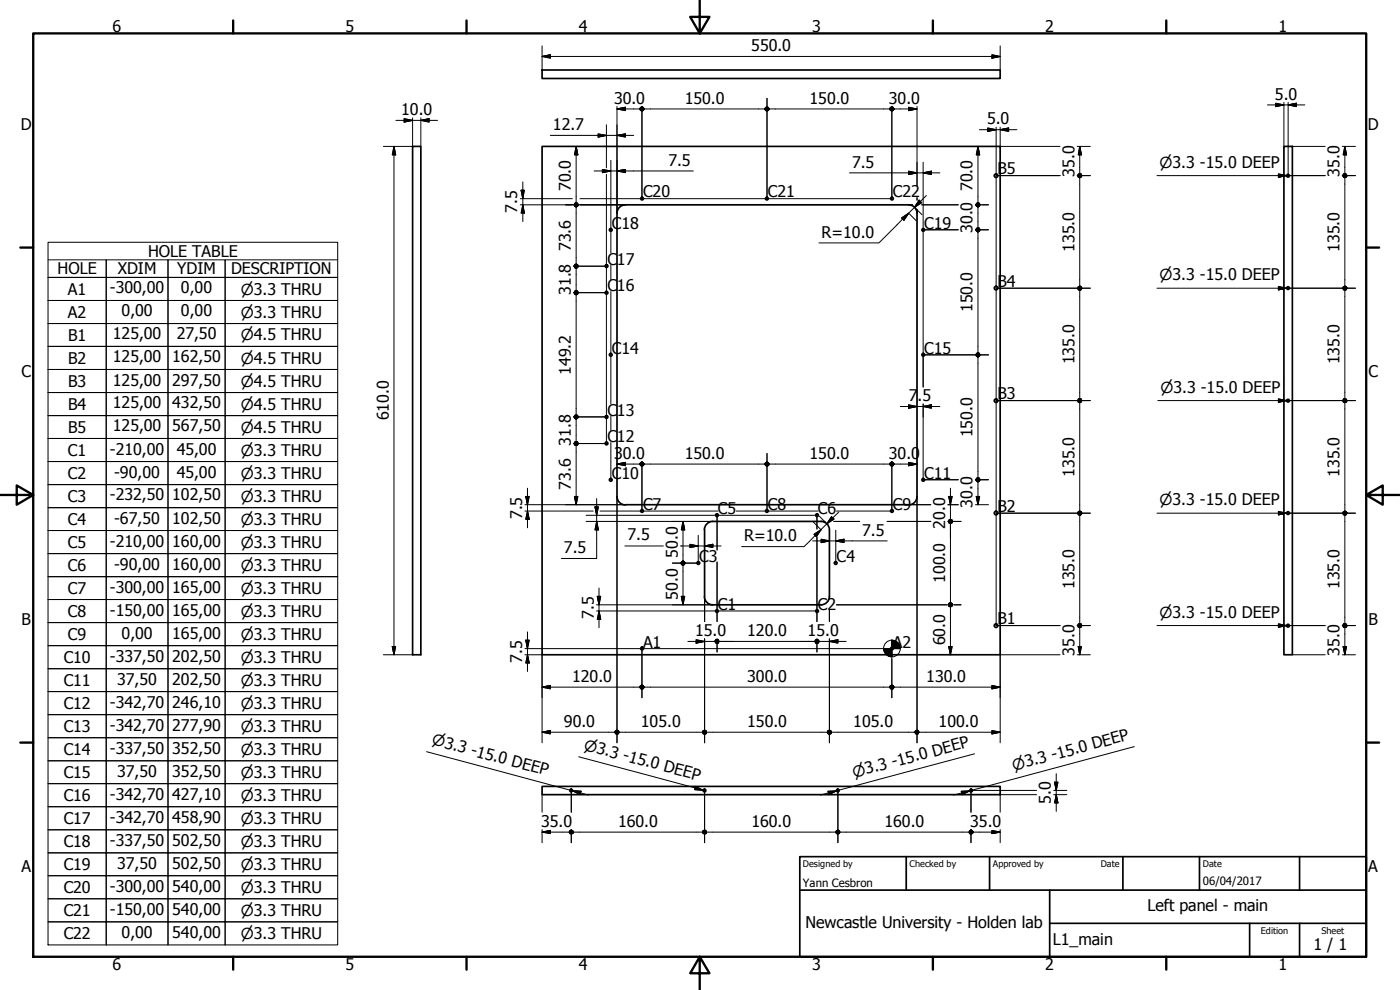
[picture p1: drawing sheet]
<svg xmlns="http://www.w3.org/2000/svg" width="420mm" height="297mm" viewBox="0 0 420 297" stroke-linecap="round" stroke-linejoin="round" font-family="sans-serif">
<defs><g id="words">
<g font-size="4.8">
<text x="33.7" y="9.6">6</text>
<text x="103.7" y="9.6">5</text>
<text x="173.7" y="9.6">4</text>
<text x="243.7" y="9.6">3</text>
<text x="313.7" y="9.6">2</text>
<text x="383.7" y="9.6">1</text>
<text x="225.4" y="15.3">550.0</text>
<text x="382.6" y="29.9">5.0</text>
<text x="120.4" y="34.5">10.0</text>
<text x="184.3" y="31.1">30.0</text>
<text x="205.5" y="31.1">150.0</text>
<text x="243" y="31.1">150.0</text>
<text x="266.8" y="31.1">30.0</text>
<text x="6.2" y="38.9">D</text>
<text x="165.9" y="39.1">12.7</text>
<text x="296.2" y="37.3">5.0</text>
<text x="410.5" y="38.9">D</text>
<text x="200.6" y="49.7">7.5</text>
<text x="255.7" y="50.3">7.5</text>
<text x="299.3" y="52.2">B5</text>
<text x="322.5" y="53" transform="rotate(-90 322.5 53)">35.0</text>
<text x="402" y="53" transform="rotate(-90 402 53)">35.0</text>
<text x="171.3" y="57.4" transform="rotate(-90 171.3 57.4)">70.0</text>
<text x="193" y="59.2">C20</text>
<text x="230.4" y="59.2">C21</text>
<text x="268" y="59.2">C22</text>
<text x="291.9" y="57.4" transform="rotate(-90 291.9 57.4)">70.0</text>
<text x="155.3" y="63.9" transform="rotate(-90 155.3 63.9)">7.5</text>
<text x="183.6" y="68.6">C</text>
<text x="186.5" y="68.6">18</text>
<text x="246.6" y="71.3">R=10.0</text>
<text x="277.4" y="68.6">C19</text>
<text x="291.9" y="69.8" transform="rotate(-90 291.9 69.8)">30.0</text>
<text x="44.4" y="77.1">HOLE TABLE</text>
<text x="171.3" y="75.3" transform="rotate(-90 171.3 75.3)">73.6</text>
<text x="322.5" y="75.6" transform="rotate(-90 322.5 75.6)">135.0</text>
<text x="402" y="75.6" transform="rotate(-90 402 75.6)">135.0</text>
<text x="17.3" y="82.3">HOLE</text>
<text x="35.4" y="82.3">XDIM</text>
<text x="53.2" y="82.3">YDIM</text>
<text x="69.3" y="82.3">DESCRIPTION</text>
<text x="182.3" y="79.5">C</text>
<text x="185.2" y="79.5">17</text>
<text x="20.4" y="88.4">A1</text>
<text x="33" y="88.1">-300,00</text>
<text x="54.3" y="88.1">0,00</text>
<text x="171.3" y="88.5" transform="rotate(-90 171.3 88.5)">31.8</text>
<text x="182.3" y="87.4">C</text>
<text x="185.2" y="87.4">16</text>
<text x="299.3" y="86.1">B4</text>
<text x="20.4" y="95.4">A2</text>
<text x="36.4" y="94.9">0,00</text>
<text x="54.3" y="94.9">0,00</text>
<text x="291.9" y="93.7" transform="rotate(-90 291.9 93.7)">150.0</text>
<text x="33.8" y="101.8">125,00</text>
<text x="53" y="101.8">27,50</text>
<text x="20.4" y="102.3">B1</text>
<text x="183.6" y="106.1">C</text>
<text x="186.5" y="106.1">14</text>
<text x="277.4" y="106.1">C15</text>
<text x="6.4" y="113.1">C</text>
<text x="20.4" y="109.2">B2</text>
<text x="33.8" y="108.8">125,00</text>
<text x="51.7" y="108.8">162,50</text>
<text x="171.3" y="112.4" transform="rotate(-90 171.3 112.4)">149.2</text>
<text x="322.5" y="109.3" transform="rotate(-90 322.5 109.3)">135.0</text>
<text x="402" y="109.3" transform="rotate(-90 402 109.3)">135.0</text>
<text x="410.7" y="113.1">C</text>
<text x="20.4" y="116.1">B3</text>
<text x="33.8" y="115.7">125,00</text>
<text x="51.7" y="115.7">297,50</text>
<text x="299.3" y="119.7">B3</text>
<text x="20.4" y="123">B4</text>
<text x="33.8" y="122.5">125,00</text>
<text x="51.7" y="122.5">432,50</text>
<text x="182.3" y="124.8">C</text>
<text x="185.2" y="124.8">13</text>
<text x="272.7" y="120.4">7</text>
<text x="275.4" y="120.4">.5</text>
<text x="20.4" y="129.8">B5</text>
<text x="33.8" y="129.5">125,00</text>
<text x="51.7" y="129.5">567,50</text>
<text x="116.6" y="126.2" transform="rotate(-90 116.6 126.2)">610.0</text>
<text x="291.9" y="131.2" transform="rotate(-90 291.9 131.2)">150.0</text>
<text x="20.4" y="136.8">C1</text>
<text x="33" y="136.4">-210,00</text>
<text x="53" y="136.4">45,00</text>
<text x="171.3" y="133.7" transform="rotate(-90 171.3 133.7)">31.8</text>
<text x="182.3" y="132.7">C</text>
<text x="184.3" y="137.7">30.0</text>
<text x="185.2" y="132.7">12</text>
<text x="205.5" y="137.7">150.0</text>
<text x="243" y="137.7">150.0</text>
<text x="266.8" y="137.7">30.0</text>
<text x="20.4" y="143.7">C2</text>
<text x="34.3" y="143.3">-90,00</text>
<text x="53" y="143.3">45,00</text>
<text x="183.6" y="143.6">C</text>
<text x="186.5" y="143.6">10</text>
<text x="277.4" y="143.6">C11</text>
<text x="322.5" y="143.1" transform="rotate(-90 322.5 143.1)">135.0</text>
<text x="402" y="143.1" transform="rotate(-90 402 143.1)">135.0</text>
<text x="171.3" y="146.9" transform="rotate(-90 171.3 146.9)">73.6</text>
<text x="20.4" y="150.6">C3</text>
<text x="33" y="150.2">-232,50</text>
<text x="51.7" y="150.2">102,50</text>
<text x="156.7" y="155.8" transform="rotate(-90 156.7 155.8)">7.5</text>
<text x="193" y="153">C7</text>
<text x="215.5" y="154.2">C5</text>
<text x="230.4" y="153">C8</text>
<text x="245.5" y="154.2">C6</text>
<text x="268" y="153">C9</text>
<text x="291.9" y="152.4" transform="rotate(-90 291.9 152.4)">30.0</text>
<text x="299.3" y="153.6">B2</text>
<text x="20.4" y="157.5">C4</text>
<text x="34.3" y="157.1">-67,50</text>
<text x="51.7" y="157.1">102,50</text>
<text x="258.8" y="160.7">7.5</text>
<text x="283.7" y="158.6" transform="rotate(-90 283.7 158.6)">20.0</text>
<text x="20.4" y="164.4">C5</text>
<text x="33" y="164">-210,00</text>
<text x="51.7" y="164">160,00</text>
<text x="169.2" y="166">7.5</text>
<text x="188.3" y="162.2">7.5</text>
<text x="203.4" y="167.4" transform="rotate(-90 203.4 167.4)">50.0</text>
<text x="223.3" y="162.4">R=10.0</text>
<text x="20.4" y="171.3">C6</text>
<text x="34.3" y="170.9">-90,00</text>
<text x="51.7" y="170.9">160,00</text>
<text x="209.9" y="168.6">C</text>
<text x="212.7" y="168.6">3</text>
<text x="251.1" y="168.6">C4</text>
<text x="20.4" y="178.2">C7</text>
<text x="33" y="177.8">-300,00</text>
<text x="51.7" y="177.8">165,00</text>
<text x="203.4" y="179.9" transform="rotate(-90 203.4 179.9)">50.0</text>
<text x="283.7" y="174.9" transform="rotate(-90 283.7 174.9)">100.0</text>
<text x="322.5" y="176.8" transform="rotate(-90 322.5 176.8)">135.0</text>
<text x="402" y="176.8" transform="rotate(-90 402 176.8)">135.0</text>
<text x="20.4" y="185.1">C8</text>
<text x="33" y="184.7">-150,00</text>
<text x="51.7" y="184.7">165,00</text>
<text x="178.2" y="185.7" transform="rotate(-90 178.2 185.7)">7.5</text>
<text x="215.5" y="183">C1</text>
<text x="245.5" y="183">C2</text>
<text x="6.4" y="187.4">B</text>
<text x="36.4" y="191.6">0,00</text>
<text x="51.7" y="191.6">165,00</text>
<text x="208.6" y="190.9">15.0</text>
<text x="224.2" y="190.9">120.0</text>
<text x="242.4" y="190.9">15.0</text>
<text x="299.3" y="187.3">B1</text>
<text x="410.7" y="187.4">B</text>
<text x="20.4" y="192">C9</text>
<text x="193" y="194.3">A1</text>
<text x="268" y="194.3">A2</text>
<text x="283.7" y="193.7" transform="rotate(-90 283.7 193.7)">60.0</text>
<text x="322.5" y="196.8" transform="rotate(-90 322.5 196.8)">35.0</text>
<text x="402" y="196.8" transform="rotate(-90 402 196.8)">35.0</text>
<text x="19.1" y="198.9">C10</text>
<text x="33" y="198.6">-337,50</text>
<text x="51.7" y="198.6">202,50</text>
<text x="156.7" y="198.9" transform="rotate(-90 156.7 198.9)">7.5</text>
<text x="19.1" y="205.9">C11</text>
<text x="35.2" y="205.4">37,50</text>
<text x="51.7" y="205.4">202,50</text>
<text x="171.7" y="204.6">120.0</text>
<text x="224.2" y="204.6">300.0</text>
<text x="277.9" y="204.6">130.0</text>
<text x="19.1" y="212.7">C12</text>
<text x="33" y="212.3">-342,70</text>
<text x="51.7" y="212.3">246,10</text>
<text x="19.1" y="219.6">C13</text>
<text x="33" y="219.3">-342,70</text>
<text x="51.7" y="219.3">277,90</text>
<text x="169.2" y="218.1">90.0</text>
<text x="192.3" y="218.1">105.0</text>
<text x="224.2" y="218.1">150.0</text>
<text x="256.1" y="218.1">105.0</text>
<text x="281.7" y="218.1">100.0</text>
<text x="19.1" y="226.6">C14</text>
<text x="33" y="226.2">-337,50</text>
<text x="51.7" y="226.2">352,50</text>
<text x="19.1" y="233.4">C15</text>
<text x="35.2" y="233">37,50</text>
<text x="51.7" y="233">352,50</text>
<text x="33" y="240">-342,70</text>
<text x="51.7" y="240">427,10</text>
<text x="19.1" y="240.3">C16</text>
<text x="315.4" y="241.2" transform="rotate(-90 315.4 241.2)">5.0</text>
<text x="19.1" y="247.3">C17</text>
<text x="33" y="246.9">-342,70</text>
<text x="51.7" y="246.9">458,90</text>
<text x="162.4" y="248">35.0</text>
<text x="185.5" y="248">160.0</text>
<text x="225.5" y="248">160.0</text>
<text x="265.4" y="248">160.0</text>
<text x="291.1" y="248">35.0</text>
<text x="19.1" y="254.2">C18</text>
<text x="33" y="253.8">-337,50</text>
<text x="51.7" y="253.8">502,50</text>
<text x="6.4" y="261.7">A</text>
<text x="19.1" y="261.1">C19</text>
<text x="35.2" y="260.7">37,50</text>
<text x="51.7" y="260.7">502,50</text>
<text x="410.7" y="261.7">A</text>
<text x="19.1" y="268">C20</text>
<text x="33" y="267.6">-300,00</text>
<text x="51.7" y="267.6">540,00</text>
<text x="19.1" y="274.9">C21</text>
<text x="33" y="274.5">-150,00</text>
<text x="51.7" y="274.5">540,00</text>
<text x="344.4" y="273.4">Left panel - main</text>
<text x="19.1" y="281.8">C22</text>
<text x="36.4" y="281.4">0,00</text>
<text x="51.7" y="281.4">540,00</text>
<text x="241.7" y="278.4">Newcastle University - Holden lab</text>
<text x="316" y="283.4">L1_main</text>
<text x="394.2" y="285">1 / 1</text>
<text x="33.7" y="290.9">6</text>
<text x="103.7" y="290.9">5</text>
<text x="173.7" y="290.9">4</text>
<text x="243.7" y="290.9">3</text>
<text x="313.7" y="290.9">2</text>
<text x="383.7" y="290.9">1</text>
</g>
<g font-size="4.6">
<text x="348" y="50.3">⌀3.3 -15.0 DEEP</text>
<text x="72.3" y="88.4">⌀3.3 THRU</text>
<text x="348" y="84.1">⌀3.3 -15.0 DEEP</text>
<text x="72.3" y="95.3">⌀3.3 THRU</text>
<text x="72.3" y="102.2">⌀4.5 THRU</text>
<text x="72.3" y="109.1">⌀4.5 THRU</text>
<text x="72.3" y="116">⌀4.5 THRU</text>
<text x="348.2" y="117.8">⌀3.3 -15.0 DEEP</text>
<text x="72.3" y="122.9">⌀4.5 THRU</text>
<text x="72.3" y="129.8">⌀4.5 THRU</text>
<text x="72.3" y="136.7">⌀3.3 THRU</text>
<text x="72.3" y="143.6">⌀3.3 THRU</text>
<text x="72.3" y="150.5">⌀3.3 THRU</text>
<text x="348" y="151.6">⌀3.3 -15.0 DEEP</text>
<text x="72.3" y="157.4">⌀3.3 THRU</text>
<text x="72.3" y="164.3">⌀3.3 THRU</text>
<text x="72.3" y="171.2">⌀3.3 THRU</text>
<text x="72.3" y="178.2">⌀3.3 THRU</text>
<text x="72.3" y="185">⌀3.3 THRU</text>
<text x="348" y="185.3">⌀3.3 -15.0 DEEP</text>
<text x="72.3" y="191.9">⌀3.3 THRU</text>
<text x="72.3" y="198.9">⌀3.3 THRU</text>
<text x="72.3" y="205.8">⌀3.3 THRU</text>
<text x="72.3" y="212.6">⌀3.3 THRU</text>
<text x="72.3" y="219.6">⌀3.3 THRU</text>
<text x="72.3" y="226.5">⌀3.3 THRU</text>
<text x="129.3" y="223.4" transform="rotate(15 129.3 223.4)">⌀3.3 -15.0 DEEP</text>
<text x="175" y="224.9" transform="rotate(15 175 224.9)">⌀3.3 -15.0 DEEP</text>
<text x="72.3" y="233.4">⌀3.3 THRU</text>
<text x="256.3" y="233.3" transform="rotate(-15 256.3 233.3)">⌀3.3 -15.0 DEEP</text>
<text x="304.2" y="231.3" transform="rotate(-15 304.2 231.3)">⌀3.3 -15.0 DEEP</text>
<text x="72.3" y="240.3">⌀3.3 THRU</text>
<text x="72.3" y="247.2">⌀3.3 THRU</text>
<text x="72.3" y="254.1">⌀3.3 THRU</text>
<text x="72.3" y="261">⌀3.3 THRU</text>
<text x="72.3" y="267.9">⌀3.3 THRU</text>
<text x="72.3" y="274.8">⌀3.3 THRU</text>
<text x="72.3" y="281.7">⌀3.3 THRU</text>
</g>
<g font-size="3.4">
<text x="241" y="266">Yann Cesbron</text>
<text x="361" y="265.5">06/04/2017</text>
</g>
<g font-size="2.7">
<text x="241" y="260.1">Designed by</text>
<text x="273" y="260.1">Checked by</text>
<text x="298" y="260.1">Approved by</text>
<text x="330.3" y="260">Date</text>
<text x="361" y="260">Date</text>
<text x="378.4" y="280.1">Edition</text>
<text x="396.6" y="280.1">Sheet</text>
</g>
</g></defs>
<!-- layer: Visible (ISO) -->
<g fill="none" stroke="#000" stroke-width=".51">
<path d="M162.7 21h137.5v2.5h-137.5zM123.8 43.9h2.5v152.6h-2.5zM162.7 43.9h137.5v152.6h-137.5zM385.3 43.9h2.6v152.6h-2.6zM185.2 63.9v85.1M187.7 61.5a2.51 2.51 0 0 0-2.5 2.5M187.7 61.5h85M272.7 61.5a2.51 2.51 0 0 1 2.5 2.5M275.2 63.9v85.1M185.2 149a2.51 2.51 0 0 0 2.5 2.5M187.7 151.4h85M211.5 159v19.9"/>
<path d="M246.4 156.4a2.51 2.51 0 0 1 2.5 2.6v20a2.51 2.51 0 0 1-2.5 2.5M246.4 156.4h-32.5a2.51 2.51 0 0 0-2.5 2.6M275.2 149a2.51 2.51 0 0 1-2.5 2.5M211.4 179a2.51 2.51 0 0 0 2.5 2.5h32.5M162.7 236h137.5v2.4h-137.5z"/>
<circle cx="192.7" cy="59.6" r=".41"/>
<circle cx="230.2" cy="59.6" r=".41"/>
<circle cx="267.7" cy="59.6" r=".41"/>
<circle cx="298.9" cy="52.7" r=".54"/>
<circle cx="386.6" cy="52.7" r=".41"/>
<circle cx="182" cy="79.8" r=".41"/>
<circle cx="183.3" cy="69" r=".41"/>
<circle cx="277.1" cy="69" r=".41"/>
<circle cx="182" cy="87.8" r=".41"/>
<circle cx="298.9" cy="86.4" r=".54"/>
<circle cx="386.6" cy="86.4" r=".41"/>
<circle cx="183.3" cy="106.4" r=".41"/>
<circle cx="277.1" cy="106.4" r=".41"/>
<circle cx="182" cy="125.1" r=".41"/>
<circle cx="182" cy="133.1" r=".41"/>
<circle cx="298.9" cy="120.2" r=".54"/>
<circle cx="386.6" cy="120.2" r=".41"/>
<circle cx="183.3" cy="144" r=".41"/>
<circle cx="192.7" cy="153.3" r=".41"/>
<circle cx="215.2" cy="154.6" r=".41"/>
<circle cx="230.2" cy="153.3" r=".41"/>
<circle cx="245.2" cy="154.6" r=".41"/>
<circle cx="267.7" cy="153.3" r=".41"/>
<circle cx="277.1" cy="144" r=".41"/>
<circle cx="298.9" cy="153.9" r=".54"/>
<circle cx="386.6" cy="153.9" r=".41"/>
<circle cx="209.6" cy="168.9" r=".41"/>
<circle cx="250.8" cy="168.9" r=".41"/>
<circle cx="192.7" cy="194.6" r=".41"/>
<circle cx="215.2" cy="183.3" r=".41"/>
<circle cx="245.2" cy="183.3" r=".41"/>
<circle cx="267.7" cy="194.6" r=".41"/>
<circle cx="298.9" cy="187.7" r=".54"/>
<circle cx="386.6" cy="187.7" r=".41"/>
<circle cx="171.4" cy="237.2" r=".41"/>
<circle cx="211.4" cy="237.2" r=".41"/>
<circle cx="251.4" cy="237.2" r=".41"/>
<circle cx="291.4" cy="237.2" r=".41"/>
</g>
<!-- layer: Border (ISO) -->
<g fill="none" stroke="#000" stroke-width=".7">
<path d="M10 10h400v277.1h-400zM70 6.1v3.9M140 6.1v3.9M210 0v10l-2.9-4.9h5.8l-2.9 4.9M280 6.1v3.9M350 6.1v3.9M6.1 74.3h3.9M410 74.3h3.9M0 148.5h10l-5-2.8v5.7l5-2.9M410 148.5l5 2.9v-5.7l-5 2.8h10M6.1 222.8h3.9M410 222.8h3.9"/>
<path d="M70 287.1v3.8M140 287.1v3.8M210 287.1l2.9 4.9h-5.8l2.9-4.9v9.9M280 287.1v3.8M350 287.1v3.8"/>
</g>
<!-- layer: Title (ISO) -->
<path d="M240 257h170v30.1h-170zM272 257v10.1M297 257v10.1M337 257v10.1M360 257v10.1M390 257v10.1M240 267.1h170M315 277h95M315 267.1v20M375 277v10.1M390 277v10.1" fill="none" stroke="#000" stroke-width=".51"/>
<!-- layer: Dimension (ISO) -->
<g fill="none" stroke="#000" stroke-width=".3">
<path d="M162.7 16.9l2.5-.5v1zM162.7 13.8v7.2M162.7 16.9h137.5M297.7 16.4l2.5 .5-2.5 .5zM300.2 13.8v7.2M118.8 36.1h12.5M121.3 35.6l2.5 .5-2.5 .5zM123.8 35.4v8.5h-8.7M126.3 36.1l2.5-.5v1zM126.3 35.4v8.5M182 37.5v12.8M185.2 32.7l2.5-.5v1z"/>
<path d="M185.2 31.9v32M185.2 32.7h6.8M192.7 31.9v27.7M193.3 32.7h36.3M230.2 29.5v30.1M230.8 32.7h36.3M267.7 31.9v27.7h-93.6M268.3 32.7h6.9M272.7 32.2l2.5 .5-2.5 .5zM275.2 31.9v23.8M293.9 38.9h11.3M296.4 38.4l2.6 .5-2.6 .5z"/>
<path d="M299 38.1v149.6h19.1M300.2 38.9l2.5-.5v1zM300.2 38.1v5.8h17.9M380.4 31.5h11.2M382.8 31l2.5 .5-2.5 .5zM385.3 30.7v13.2M386.6 31.5l2.5-.5v1zM386.6 30.7v22h11.1M118.2 43.9l.5 2.6h-1zM118.2 43.9v152.6M156.1 59.6h15.7M156.4 57.1h1l-.5 2.5z"/>
<path d="M156.9 54.6v11.9M165.2 40.6h25M172.9 43.9l.5 2.6h-1zM172.9 43.9v16.9M178.3 51.3h29.8M179.5 40.2l2.5 .4-2.5 .5zM180.8 50.8l2.5 .5-2.5 .5zM182 52.3v80.8h-9.9M183.3 48.1v27.8M185.2 40.6l2.5-.4v.9zM185.2 51.3l2.5-.5v1zM255 51.9h27.1"/>
<path d="M272.7 51.4l2.5 .5-2.5 .5zM275.2 59.3v.8M277.1 51.9l2.4-.5v1zM277.1 48.7v67.4M278 58.7l-14.2 14.2h-18M293.5 43.9l.5 2.6h-1zM293.5 43.9v16.9M299 52.7h19.1M323.3 52.7h3.9M323.3 43.9h3.9M324 43.9l.5 2.6h-.9zM324 43.9v8.2"/>
<path d="M324 53.3v32.5M387.9 43.9h9.8M402.8 52.7h4M402.8 43.9h4M403.6 43.9l.5 2.6h-1zM403.6 43.9v8.2M403.6 53.3v32.5M156.1 61.5h31.6M156.9 61.5l.5 2.4h-1zM172.1 79.9h9.9M172.9 62.1v17.1M183.3 79.6v4.3"/>
<path d="M270.6 65.4l2.1-1.4-1.4 2.1zM272.7 61.5h1.2M272.7 63.9l2.3 2.3M274.4 62.2l2.3 2.2M275.2 62.8v1.1M275.8 60.1l.8 .7-2.2 1.4zM276.6 61.5h11M277.1 68.9h10.5M292.7 68.9h4M292.7 61.5h4M293.5 62.1v6.2M293.5 69.6v36.2"/>
<path d="M172.1 87.8h9.9M172.9 80.5v6.7M172.9 88.4v36.1M183.3 87.5v33.6M299 86.5h28.2M324 87.1v32.5M386.6 86.5h20.2M403.6 87.1v32.5M277.1 106.5h19.6M293.5 107.1v36.2M172.1 125.1h9.9M172.9 125.7v6.7"/>
<path d="M172.9 133.7v17.7M183.3 124.8v4.3M183.3 132.8v11.1M185.2 139.2l2.5-.5v1zM185.2 139.2h6.8M192.7 138.5v14.8M193.3 139.2h36.3M230.2 136.1v17.2M230.8 139.2h36.3M267.7 138.5v14.8h-16.7M268.3 139.2h6.9M270.2 122h11.9"/>
<path d="M272.7 138.7l2.5 .5-2.5 .5zM272.7 121.5l2.5 .5-2.5 .5zM277.1 122l2.4-.5v1zM277.1 121.2v22.7h10.5M299 120.2h28.2M324 120.8v32.5M386.6 120.2h20.2M403.6 120.8v32.5M157.5 151.4h30.2M157.5 153.3h20.6M157.8 149h1l-.5 2.4zM158.3 153.3l.5 2.5h-1z"/>
<path d="M158.3 146.5v11.9M172.4 149h1l-.5 2.4zM175.9 156.4h38M175.9 154.6h69.3v4.1M178.6 152.1h1l-.5 2.5zM179.1 156.4l.5 2.6h-1zM179.1 149.6v18h-10.6M180.1 153.3h35.4M185.2 149v73.9M205 156.4l.5 2.6h-1zM205 156.4v11.9M215.2 154.6v10.4"/>
<path d="M221 153.3h24.5M244.2 156.7l2.2 2.3M245.9 154.9l2.3 2.3M246.4 156.4h1.2M249.6 155.1l.7 .7-2.1 1.3zM250.3 156.4h7.7M250.8 159.1v9.9M251.7 153.7l-10.4 10.3h-18.7M266.3 156.4h13M273.5 151.4h5.8M275.2 149v73.9M284.5 151.4h3.1"/>
<path d="M284.5 156.4h3.9M284.7 149h1.1l-.6 2.4zM285.2 146.5v9.9M285.2 157.1v23.7M292.7 143.9h4M292.7 151.4h4M293 149h1l-.5 2.4zM293.5 144.6v6.8M299 154h28.2M324 154.6v32.5M386.6 154h20.2M403.6 154.6v32.5"/>
<path d="M179.3 178.9h1l-.5 2.6zM179.8 176.5v11.8M187.5 163.8h11.6M204.2 163.8h12.2M204.5 178.9h1l-.5 2.6zM205 169.6v11.9M207.1 163.3l2.4 .5-2.4 .5zM209.5 160.6v8.4h-7.7M211.5 163.8l2.4-.5v1zM211.5 178.9v7.6M215.2 168.6v17.9M243.9 162.3h22.4"/>
<path d="M244.3 160.3l2.1-1.4-1.4 2.1zM245.2 161.1v25.4M246.4 161.8l2.5 .5-2.5 .5zM248.9 178.9v.5M250.8 162.3l2.5-.5v1zM115.1 196.5h8.7M117.7 194h1l-.5 2.5zM157.5 196.5h5.2v26.4M157.5 194.6h107.8M157.8 192.1h1l-.5 2.5zM158.3 196.5l.5 2.4h-1zM158.3 189.6v11.9"/>
<path d="M179 181.5h34.9M179 183.3h66.2M179.8 183.3l.5 2.6h-1zM192.7 194.6v14.7M206.4 192.5h8.8M208.9 191.9l2.6 .6-2.6 .5zM211.5 191.7v31.2M215.2 191.7v3.9M215.8 192.5h28.7M245.2 192.5h8.7M245.2 191.7v3.9M248.9 192.5l2.6-.6v1.1z"/>
<path d="M248.9 183.1v3.4M248.9 191.7v31.2M251 181.5h37.4M267.7 197.6v11.7M284.7 194h1.1l-.6 2.5zM285.2 182.1v14.4M318.1 196.5h-17.9v26.4M323.3 196.5h3.9M323.3 187.7h3.9M323.6 194h.9l-.5 2.5zM324 188.3v8.2M386.6 187.7h11.1"/>
<path d="M387.9 196.5h9.8M402.8 196.5h4M402.8 187.7h4M403.1 194h1l-.5 2.5zM403.6 188.3v8.2M162.7 206.2l2.5-.5v1zM162.7 219.7l2.5-.5v1zM162.7 206.2h29.3M162.7 219.7h21.8M185.8 219.7h25M193.3 206.2h73.8M212 219.7h36.3"/>
<path d="M249.6 219.7h25M268.3 206.2h31.9M275.8 219.7h24.4M297.7 205.7l2.5 .5-2.5 .5zM297.7 219.2l2.5 .5-2.5 .5zM162.7 238.4v5.3M171.4 237.2v6.5M211.5 237.2v15.6M251.5 237.2v15.6M311.1 237.2h-19.7v6.5M311.1 238.4h-10.9v5.3M316.2 238.4h4"/>
<path d="M316.2 237.2h4M316.5 234.7h1l-.5 2.5zM317 238.4l.5 2.5h-1zM317 232.1v11.3M162.7 249.7l2.5-.5v.9zM162.7 249.7h8.1M162.7 248.9v3.9M171.4 248.9v3.9M172.1 249.7h38.7M212 249.7h38.8M252 249.7h38.8M291.4 248.9v3.9"/>
<path d="M292 249.7h8.2M297.7 249.2l2.5 .5-2.5 .4zM300.2 248.9v3.9"/>
<circle cx="267.7" cy="194.6" r="2.51"/>
</g>
<g fill="#000" stroke="#000" stroke-width=".3">
<path d="M162.7 16.9l2.5-.5zM162.7 16.9l2.5-.5v1zM297.7 17.4l2.5-.5zM297.7 16.4l2.5 .5-2.5 .5zM121.3 36.6l2.5-.5zM121.3 35.6l2.5 .5-2.5 .5zM126.3 36.1l2.5-.5zM126.3 36.1l2.5-.5v1zM185.2 32.7l2.5-.5zM185.2 32.7l2.5-.5v1zM192 32.7l.7 .6-.5-.2zM192 32.7l1.1 .4-.4 .2z"/>
<path d="M192 32.7h1.3l-.2 .4zM192 32.7l1.1-.5 .2 .5zM192.7 32.1l.4 .1-1.1 .5zM192.2 32.2l.5-.1-.7 .6zM192.2 32.2l-.2 .5zM192.7 32.1l.4 .1 .2 .5zM192.2 32.2l.5-.1 .6 .6zM192.2 32.2l1.1 .5h-1.3zM192 32.7h1.3l-1.1 .4zM192.2 33.1l1.1-.4-.6 .6zM193.3 32.7l-.2 .4-.4 .2zM193.3 32.7l-.2 .4z"/>
<path d="M229.6 32.7l.6 .6-.5-.2zM229.6 32.7l1 .4-.4 .2zM229.6 32.7h1.2l-.2 .4zM229.6 32.7l1-.5 .2 .5zM230.2 32.1l.4 .1-1 .5zM229.7 32.2l.5-.1-.6 .6zM229.7 32.2l-.1 .5zM230.2 32.1l.4 .1 .2 .5zM229.7 32.2l.5-.1 .6 .6zM229.7 32.2l1.1 .5h-1.2zM229.6 32.7h1.2l-1.1 .4zM229.7 33.1l1.1-.4-.6 .6z"/>
<path d="M230.8 32.7l-.2 .4-.4 .2zM230.8 32.7l-.2 .4zM267.1 32.7l.6 .6-.5-.2zM267.1 32.7l1 .4-.4 .2zM267.1 32.7h1.2l-.2 .4zM267.1 32.7l1-.5 .2 .5zM267.7 32.1l.4 .1-1 .5zM267.2 32.2l.5-.1-.6 .6zM267.2 32.2l-.1 .5zM267.7 32.1l.4 .1 .2 .5zM267.2 32.2l.5-.1 .6 .6zM267.2 32.2l1.1 .5h-1.2z"/>
<path d="M267.1 32.7h1.2l-1.1 .4zM267.2 33.1l1.1-.4-.6 .6zM268.3 32.7l-.2 .4-.4 .2zM268.3 32.7l-.2 .4zM272.7 33.2l2.5-.5zM272.7 32.2l2.5 .5-2.5 .5zM296.4 39.4l2.6-.5zM296.4 38.4l2.6 .5-2.6 .5zM300.2 38.9l2.5-.5zM300.2 38.9l2.5-.5v1zM382.8 32l2.5-.5zM382.8 31l2.5 .5-2.5 .5z"/>
<path d="M386.6 31.5l2.5-.5zM386.6 31.5l2.5-.5v1zM118.2 43.9l.5 2.6zM118.2 43.9l.5 2.6h-1zM156.4 57.1l.5 2.5zM156.4 57.1h1l-.5 2.5zM172.9 43.9l.5 2.6zM172.9 43.9l.5 2.6h-1zM179.5 41.1l2.5-.5zM179.5 40.2l2.5 .4-2.5 .5zM180.8 51.8l2.5-.5zM180.8 50.8l2.5 .5-2.5 .5z"/>
<path d="M185.2 40.6l2.5-.4zM185.2 40.6l2.5-.4v.9zM185.2 51.3l2.5-.5zM185.2 51.3l2.5-.5v1zM272.7 52.4l2.5-.5zM272.7 51.4l2.5 .5-2.5 .5zM277.1 51.9l2.4-.5zM277.1 51.9l2.4-.5v1zM293.5 43.9l.5 2.6zM293.5 43.9l.5 2.6h-1zM323.6 52.2l.4-.1-.5 .6zM324 52.1l-.4 1-.1-.4z"/>
<path d="M324 52.1v1.2l-.4-.2zM324 52.1l.5 1-.5 .2zM324 52.1l.7 .6-.2 .4zM324 52.1l.5 .1 .2 .5zM324 52.1l.5 .1zM324 53.3l.7-.6-.2 .4zM324.5 52.2l.2 .5-.7 .6zM324 52.1l.5 .1-.5 1.1zM323.6 52.2l.4-.1v1.2zM323.6 52.2l.4 1.1-.5-.6zM323.5 52.7l.5 .6-.4-.2zM323.6 53.1l.4 .2z"/>
<path d="M324 43.9l.5 2.6zM324 43.9l.5 2.6h-.9zM403.6 43.9l.5 2.6zM403.6 43.9l.5 2.6h-1zM403.6 52.1l.5 .1 .1 .5zM403.2 52.2l.4-.1 .6 .6zM403.2 52.2l1 .5h-1.2zM403 52.7h1.2l-1 .4zM403.2 53.1l1-.4-.6 .6zM403.6 53.3l.6-.6-.1 .4zM404.2 52.7l-.1 .4zM156.9 61.5l.5 2.4z"/>
<path d="M156.9 61.5l.5 2.4h-1zM172.5 79.4l.4-.2-.6 .7zM172.9 79.2l-.4 1.1-.2-.4zM172.9 79.2v1.3l-.4-.2zM172.9 79.2l.5 1.1-.5 .2zM172.9 79.2l.6 .7-.1 .4zM172.9 79.2l.5 .2 .1 .5zM172.9 79.2l.5 .2zM172.5 61l.4-.2-.6 .7zM172.3 61.5l.6-.7-.4 1.1zM172.9 60.8v1.3l-.4-.2zM172.9 60.8l.5 1.1-.5 .2z"/>
<path d="M172.9 60.8l.6 .7-.1 .4zM172.9 60.8l.5 .2 .1 .5zM172.9 60.8l.5 .2zM172.9 62.1l.6-.6-.1 .4zM173.4 61l.1 .5-.6 .6zM172.9 60.8l.5 .2-.5 1.1zM172.5 61l.4-.2v1.3zM172.5 61l.4 1.1-.6-.6zM172.3 61.5l.6 .6-.4-.2zM172.5 61.9l.4 .2zM272.7 64l-1.4 2.1zM270.6 65.4l2.1-1.4-1.4 2.1z"/>
<path d="M275.8 60.1l-1.4 2.1zM275.8 60.1l.8 .7-2.2 1.4zM293.1 68.5l.4-.2-.6 .6zM292.9 68.9l.6-.6-.4 1.1zM293.5 68.3v1.3l-.4-.2zM293.5 68.3l.4 1.1-.4 .2zM293.5 68.3l.6 .6-.2 .5zM293.5 68.3l.4 .2 .2 .4zM293.5 68.3l.4 .2zM294.1 68.9l-.2 .5-.4 .2zM293.9 68.5l.2 .4-.6 .7zM293.5 68.3l.4 .2-.4 1.1z"/>
<path d="M293.1 68.5l.4-.2v1.3zM293.1 68.5l.4 1.1-.6-.7zM292.9 68.9l.6 .7-.4-.2zM293.1 69.4l.4 .2zM293.1 61l.4-.2-.6 .7zM292.9 61.5l.6-.7-.4 1.1zM293.5 60.8v1.3l-.4-.2zM293.5 60.8l.4 1.1-.4 .2zM293.5 60.8l.6 .7-.2 .4zM293.5 60.8l.4 .2 .2 .5zM293.5 60.8l.4 .2zM294.1 61.5l-.2 .4-.4 .2z"/>
<path d="M293.9 61l.2 .5-.6 .6zM293.5 60.8l.4 .2-.4 1.1zM293.1 61l.4-.2v1.3zM293.1 61l.4 1.1-.6-.6zM292.9 61.5l.6 .6-.4-.2zM293.1 61.9l.4 .2zM172.5 87.4l.4-.2-.6 .6zM172.9 87.2l-.4 1.1-.2-.5zM172.9 87.2v1.2l-.4-.1zM172.9 87.2l.5 1.1-.5 .1zM172.9 87.2l.6 .6-.1 .5zM172.9 87.2l.5 .2 .1 .4z"/>
<path d="M172.9 87.2l.5 .2zM172.9 88.4l.6-.6-.1 .5zM173.4 87.4l.1 .4-.6 .6zM172.9 87.2l.5 .2-.5 1zM172.5 87.4l.4-.2v1.2zM172.5 87.4l.4 1-.6-.6zM172.3 87.8l.6 .6-.4-.1zM172.5 88.3l.4 .1zM172.9 80.5l.6-.6-.1 .4zM173.4 79.4l.1 .5-.6 .6zM172.9 79.2l.5 .2-.5 1.1zM172.5 79.4l.4-.2v1.3z"/>
<path d="M172.5 79.4l.4 1.1-.6-.6zM172.3 79.9l.6 .6-.4-.2zM172.5 80.3l.4 .2zM323.6 86l.4-.2-.5 .7zM324 85.8l-.4 1.1-.1-.4zM324 85.8v1.3l-.4-.2zM324 85.8l.5 1.1-.5 .2zM324 85.8l.7 .7-.2 .4zM324 85.8l.5 .2 .2 .5zM324 85.8l.5 .2zM324 87.1l.7-.6-.2 .4zM324.5 86l.2 .5-.7 .6z"/>
<path d="M324 85.8l.5 .2-.5 1.1zM323.6 86l.4-.2v1.3zM323.6 86l.4 1.1-.5-.6zM323.5 86.5l.5 .6-.4-.2zM323.6 86.9l.4 .2zM403.6 85.8l.5 .2 .1 .5zM403.2 86l.4-.2 .6 .7zM403.2 86l1 .5h-1.2zM403 86.5h1.2l-1 .4zM403.2 86.9l1-.4-.6 .6zM403.6 87.1l.6-.6-.1 .4zM404.2 86.5l-.1 .4z"/>
<path d="M293.1 106l.4-.2-.6 .7zM292.9 106.5l.6-.7-.4 1.1zM293.5 105.8v1.3l-.4-.2zM293.5 105.8l.4 1.1-.4 .2zM293.5 105.8l.6 .7-.2 .4zM293.5 105.8l.4 .2 .2 .5zM293.5 105.8l.4 .2zM294.1 106.5l-.2 .4-.4 .2zM293.9 106l.2 .5-.6 .6zM293.5 105.8l.4 .2-.4 1.1zM293.1 106l.4-.2v1.3zM293.1 106l.4 1.1-.6-.6z"/>
<path d="M292.9 106.5l.6 .6-.4-.2zM293.1 106.9l.4 .2zM323.6 119.7l.4-.1-.5 .6zM324 119.6l-.4 1-.1-.4zM324 119.6v1.2l-.4-.2zM324 119.6l.5 1-.5 .2zM324 119.6l.7 .6-.2 .4zM324 119.6l.5 .1 .2 .5zM324 119.6l.5 .1zM172.5 132.6l.4-.2-.6 .7zM172.3 133.1l.6-.7-.4 1.1zM172.9 132.4v1.3l-.4-.2z"/>
<path d="M172.9 132.4l.5 1.1-.5 .2zM172.9 132.4l.6 .7-.1 .4zM172.9 132.4l.5 .2 .1 .5zM172.9 132.4l.5 .2zM172.9 133.7l.6-.6-.1 .4zM173.4 132.6l.1 .5-.6 .6zM172.9 132.4l.5 .2-.5 1.1zM172.5 132.6l.4-.2v1.3zM172.5 132.6l.4 1.1-.6-.6zM172.3 133.1l.6 .6-.4-.2zM172.5 133.5l.4 .2zM172.5 124.6l.4-.1-.6 .6z"/>
<path d="M172.3 125.1l.6-.6-.4 1zM172.9 124.5v1.2l-.4-.2zM172.9 124.5l.5 1-.5 .2zM172.9 124.5l.6 .6-.1 .4zM172.9 124.5l.5 .1 .1 .5zM172.9 124.5l.5 .1zM173.5 125.1l-.1 .4-.5 .2zM173.4 124.6l.1 .5-.6 .6zM172.9 124.5l.5 .1-.5 1.1zM172.5 124.6l.4-.1v1.2zM172.5 124.6l.4 1.1-.6-.6zM172.3 125.1l.6 .6-.4-.2z"/>
<path d="M172.5 125.5l.4 .2zM185.2 139.2l2.5-.5zM185.2 139.2l2.5-.5v1zM192 139.2l.7 .7-.5-.2zM192 139.2l1.1 .5-.4 .2zM192 139.2h1.3l-.2 .5zM192 139.2l1.1-.4 .2 .4zM192.7 138.6l.4 .2-1.1 .4zM192.2 138.8l.5-.2-.7 .6zM192.2 138.8l-.2 .4zM192.7 138.6l.4 .2 .2 .4zM192.2 138.8l.5-.2 .6 .6z"/>
<path d="M192.2 138.8l1.1 .4h-1.3zM192 139.2h1.3l-1.1 .5zM192.2 139.7l1.1-.5-.6 .7zM192.7 139.9l.6-.7-.2 .5zM193.3 139.2l-.2 .5zM229.6 139.2l.6 .7-.5-.2zM229.6 139.2l1 .5-.4 .2zM229.6 139.2h1.2l-.2 .5zM229.6 139.2l1-.4 .2 .4zM230.2 138.6l.4 .2-1 .4zM229.7 138.8l.5-.2-.6 .6zM229.7 138.8l-.1 .4z"/>
<path d="M230.2 138.6l.4 .2 .2 .4zM229.7 138.8l.5-.2 .6 .6zM229.7 138.8l1.1 .4h-1.2zM229.6 139.2h1.2l-1.1 .5zM229.7 139.7l1.1-.5-.6 .7zM230.2 139.9l.6-.7-.2 .5zM230.8 139.2l-.2 .5zM267.1 139.2l.6 .7-.5-.2zM267.1 139.2l1 .5-.4 .2zM267.1 139.2h1.2l-.2 .5zM267.1 139.2l1-.4 .2 .4zM267.7 138.6l.4 .2-1 .4z"/>
<path d="M267.2 138.8l.5-.2-.6 .6zM267.2 138.8l-.1 .4zM267.7 138.6l.4 .2 .2 .4zM267.2 138.8l.5-.2 .6 .6zM267.2 138.8l1.1 .4h-1.2zM267.1 139.2h1.2l-1.1 .5zM267.2 139.7l1.1-.5-.6 .7zM267.7 139.9l.6-.7-.2 .5zM268.3 139.2l-.2 .5zM272.7 139.7l2.5-.5zM272.7 138.7l2.5 .5-2.5 .5zM272.7 122.5l2.5-.5z"/>
<path d="M272.7 121.5l2.5 .5-2.5 .5zM277.1 122l2.4-.5zM277.1 122l2.4-.5v1zM324 120.8l.7-.6-.2 .4zM324.5 119.7l.2 .5-.7 .6zM324 119.6l.5 .1-.5 1.1zM323.6 119.7l.4-.1v1.2zM323.6 119.7l.4 1.1-.5-.6zM323.5 120.2l.5 .6-.4-.2zM323.6 120.6l.4 .2zM403.6 119.6l.5 .1 .1 .5zM403.2 119.7l.4-.1 .6 .6z"/>
<path d="M403.2 119.7l1 .5h-1.2zM403 120.2h1.2l-1 .4zM403.2 120.6l1-.4-.6 .6zM403.6 120.8l.6-.6-.1 .4zM404.2 120.2l-.1 .4zM157.8 149l.5 2.4zM157.8 149h1l-.5 2.4zM158.3 153.3l.5 2.5zM158.3 153.3l.5 2.5h-1zM172.4 149l.5 2.4zM172.4 149h1l-.5 2.4zM178.6 152.1l.5 2.5z"/>
<path d="M178.6 152.1h1l-.5 2.5zM179.1 156.4l.5 2.6zM179.1 156.4l.5 2.6h-1zM205 156.4l.5 2.6zM205 156.4l.5 2.6h-1zM249.6 155.1l-1.4 2zM249.6 155.1l.7 .7-2.1 1.3zM284.7 149l.5 2.4zM284.7 149h1.1l-.6 2.4zM284.8 156l.4-.2-.6 .6zM285.2 155.8l-.4 1.1-.2-.5zM285.2 155.8v1.3l-.4-.2z"/>
<path d="M285.2 155.8l.5 1.1-.5 .2zM285.2 155.8l.7 .6-.2 .5zM285.2 155.8l.5 .2 .2 .4zM285.2 155.8l.5 .2zM293 149l.5 2.4zM293 149h1l-.5 2.4zM293.1 143.5l.4-.2-.6 .6zM292.9 143.9l.6-.6-.4 1.1zM293.5 143.3v1.3l-.4-.2zM293.5 143.3l.4 1.1-.4 .2zM293.5 143.3l.6 .6-.2 .5zM293.5 143.3l.4 .2 .2 .4z"/>
<path d="M293.5 143.3l.4 .2zM294.1 143.9l-.2 .5-.4 .2zM293.9 143.5l.2 .4-.6 .7zM293.5 143.3l.4 .2-.4 1.1zM293.1 143.5l.4-.2v1.3zM293.1 143.5l.4 1.1-.6-.7zM292.9 143.9l.6 .7-.4-.2zM293.1 144.4l.4 .2zM323.6 153.5l.4-.2-.5 .7zM324 153.3l-.4 1.1-.1-.4zM324 153.3v1.3l-.4-.2zM324 153.3l.5 1.1-.5 .2z"/>
<path d="M324 153.3l.7 .7-.2 .4zM324 153.3l.5 .2 .2 .5zM324 153.3l.5 .2zM324 154.6l.7-.6-.2 .4zM324.5 153.5l.2 .5-.7 .6zM324 153.3l.5 .2-.5 1.1zM323.6 153.5l.4-.2v1.3zM323.6 153.5l.4 1.1-.5-.6zM323.5 154l.5 .6-.4-.2zM323.6 154.4l.4 .2zM403.6 153.3l.5 .2 .1 .5zM403.2 153.5l.4-.2 .6 .7z"/>
<path d="M403.2 153.5l1 .5h-1.2zM403 154h1.2l-1 .4zM403.2 154.4l1-.4-.6 .6zM403.6 154.6l.6-.6-.1 .4zM404.2 154l-.1 .4zM179.3 178.9l.5 2.6zM179.3 178.9h1l-.5 2.6zM204.5 178.9l.5 2.6zM204.5 178.9h1l-.5 2.6zM204.5 168.5l.5-.2-.7 .7zM204.3 169l.7-.7-.5 1.1zM205 168.3v1.3l-.5-.2z"/>
<path d="M205 168.3l.4 1.1-.4 .2zM205 168.3l.6 .7-.2 .4zM205 168.3l.4 .2 .2 .5zM205 168.3l.4 .2zM205 169.6l.6-.6-.2 .4zM205.4 168.5l.2 .5-.6 .6zM205 168.3l.4 .2-.4 1.1zM204.5 168.5l.5-.2v1.3zM204.5 168.5l.5 1.1-.7-.6zM204.3 169l.7 .6-.5-.2zM204.5 169.4l.5 .2zM207.1 164.3l2.4-.5z"/>
<path d="M207.1 163.3l2.4 .5-2.4 .5zM211.5 163.8l2.4-.5zM211.5 163.8l2.4-.5v1zM246.4 158.9l-1.4 2.1zM244.3 160.3l2.1-1.4-1.4 2.1zM246.4 162.8l2.5-.5zM246.4 161.8l2.5 .5-2.5 .5zM250.8 162.3l2.5-.5zM250.8 162.3l2.5-.5v1zM117.7 194l.5 2.5zM117.7 194h1l-.5 2.5zM157.8 192.1l.5 2.5z"/>
<path d="M157.8 192.1h1l-.5 2.5zM158.3 196.5l.5 2.4zM158.3 196.5l.5 2.4h-1zM179.8 183.3l.5 2.6zM179.8 183.3l.5 2.6h-1zM208.9 193l2.6-.5zM208.9 191.9l2.6 .6-2.6 .5zM214.6 192.5l.6 .6-.4-.2zM214.6 192.5l1 .4-.4 .2zM214.6 192.5h1.2l-.2 .4zM214.6 192.5l1-.5 .2 .5zM214.6 192.5l.6-.7 .4 .2z"/>
<path d="M214.8 192l.4-.2-.6 .7zM214.8 192l-.2 .5zM245.2 191.8l.4 .2 .2 .5zM244.7 192l.5-.2 .6 .7zM244.7 192l1.1 .5h-1.3zM244.5 192.5h1.3l-1.1 .4zM244.7 192.9l1.1-.4-.6 .6zM245.2 193.1l.6-.6-.2 .4zM245.8 192.5l-.2 .4zM248.9 192.5l2.6-.6zM248.9 192.5l2.6-.6v1.1zM265.2 194.6l.7 1.7-.5-.7z"/>
<path d="M265.2 194.6l1.5 2.3-.8-.6zM265.2 194.6l2.5 2.5-1-.2zM267.7 194.6h2.5zM267.7 192.1l2.5 2.5h-2.5zM267.7 192.1v5zM265.2 194.6h2.5v2.5zM265.2 194.6h2.5zM269.4 192.8l.6 .8 .2 1zM268.6 192.3l.8 .5 .8 1.8zM267.7 192.1l.9 .2 1.6 2.3zM284.7 194l.5 2.5zM284.7 194h1.1l-.6 2.5z"/>
<path d="M284.8 181l.4-.2-.6 .7zM285.2 180.8l-.4 1.1-.2-.4zM285.2 180.8v1.3l-.4-.2zM285.2 180.8l.5 1.1-.5 .2zM285.2 180.8l.7 .7-.2 .4zM285.2 180.8l.5 .2 .2 .5zM285.2 180.8l.5 .2zM285.9 181.5l-.2 .4-.5 .2zM285.7 181l.2 .5-.7 .6zM285.2 180.8l.5 .2-.5 1.1zM284.8 181l.4-.2v1.3zM284.8 181l.4 1.1-.6-.6z"/>
<path d="M284.6 181.5l.6 .6-.4-.2zM284.8 181.9l.4 .2zM323.6 194l.4 2.5zM323.6 194h.9l-.5 2.5zM323.6 187.2l.4-.1-.5 .6zM324 187.1l-.4 1-.1-.4zM324 187.1v1.2l-.4-.2zM324 187.1l.5 1-.5 .2zM324 187.1l.7 .6-.2 .4zM324 187.1l.5 .1 .2 .5zM324 187.1l.5 .1zM324 188.3l.7-.6-.2 .4z"/>
<path d="M324.5 187.2l.2 .5-.7 .6zM324 187.1l.5 .1-.5 1.1zM323.6 187.2l.4-.1v1.2zM323.6 187.2l.4 1.1-.5-.6zM323.5 187.7l.5 .6-.4-.2zM323.6 188.1l.4 .2zM403.1 194l.5 2.5zM403.1 194h1l-.5 2.5zM403.6 187.1l.5 .1 .1 .5zM403.2 187.2l.4-.1 .6 .6zM403.2 187.2l1 .5h-1.2zM403 187.7h1.2l-1 .4z"/>
<path d="M403.2 188.1l1-.4-.6 .6zM403.6 188.3l.6-.6-.1 .4zM404.2 187.7l-.1 .4zM162.7 206.2l2.5-.5zM162.7 206.2l2.5-.5v1zM162.7 219.7l2.5-.5zM162.7 219.7l2.5-.5v1zM184.5 219.7l.7 .6-.5-.2zM184.5 219.7l1.1 .4-.4 .2zM184.5 219.7h1.3l-.2 .4zM184.5 219.7l1.1-.4 .2 .4zM185.2 219.1l.4 .2-1.1 .4z"/>
<path d="M184.7 219.3l.5-.2-.7 .6zM184.7 219.3l-.2 .4zM185.2 219.1l.4 .2 .2 .4zM184.7 219.3l.5-.2 .6 .6zM184.7 219.3l1.1 .4h-1.3zM184.5 219.7h1.3l-1.1 .4zM184.7 220.1l1.1-.4-.6 .6zM185.8 219.7l-.2 .4-.4 .2zM185.8 219.7l-.2 .4zM192 206.2l.7 .6-.5-.2zM192 206.2l1.1 .4-.4 .2zM192 206.2h1.3l-.2 .4z"/>
<path d="M192 206.2l1.1-.5 .2 .5zM192.7 205.5l.4 .2-1.1 .5zM192.2 205.7l.5-.2-.7 .7zM192.2 205.7l-.2 .5zM192.7 205.5l.4 .2 .2 .5zM192.2 205.7l.5-.2 .6 .7zM192.2 205.7l1.1 .5h-1.3zM192 206.2h1.3l-1.1 .4zM192.2 206.6l1.1-.4-.6 .6zM192.7 206.8l.6-.6-.2 .4zM193.3 206.2l-.2 .4zM210.8 219.7l.7 .6-.5-.2z"/>
<path d="M210.8 219.7l1.1 .4-.4 .2zM210.8 219.7h1.2l-.1 .4zM210.8 219.7l1.1-.4 .1 .4zM210.8 219.7l.7-.6 .4 .2zM211 219.3l.5-.2-.7 .6zM211 219.3l-.2 .4zM211.5 219.1l.4 .2 .1 .4zM211 219.3l.5-.2 .5 .6zM211 219.3l1 .4h-1.2zM210.8 219.7h1.2l-1 .4zM211 220.1l1-.4-.5 .6zM212 219.7l-.1 .4-.4 .2z"/>
<path d="M212 219.7l-.1 .4zM248.3 219.7l.6 .6-.4-.2zM248.3 219.7l1.1 .4-.5 .2zM248.3 219.7h1.3l-.2 .4zM248.3 219.7l1.1-.4 .2 .4zM248.9 219.1l.5 .2-1.1 .4zM248.5 219.3l.4-.2-.6 .6zM248.5 219.3l-.2 .4zM248.9 219.1l.5 .2 .2 .4zM248.5 219.3l.4-.2 .7 .6zM248.5 219.3l1.1 .4h-1.3zM248.3 219.7h1.3l-1.1 .4z"/>
<path d="M248.5 220.1l1.1-.4-.7 .6zM248.9 220.3l.7-.6-.2 .4zM249.6 219.7l-.2 .4zM267.1 206.2l.6 .6-.5-.2zM267.1 206.2l1 .4-.4 .2zM267.1 206.2h1.2l-.2 .4zM267.1 206.2l1-.5 .2 .5zM267.7 205.5l.4 .2-1 .5zM267.2 205.7l.5-.2-.6 .7zM267.2 205.7l-.1 .5zM267.7 205.5l.4 .2 .2 .5zM267.2 205.7l.5-.2 .6 .7z"/>
<path d="M267.2 205.7l1.1 .5h-1.2zM267.1 206.2h1.2l-1.1 .4zM267.2 206.6l1.1-.4-.6 .6zM267.7 206.8l.6-.6-.2 .4zM268.3 206.2l-.2 .4zM274.6 219.7l.6 .6-.4-.2zM274.6 219.7l1 .4-.4 .2zM274.6 219.7h1.2l-.2 .4zM274.6 219.7l1-.4 .2 .4zM275.2 219.1l.4 .2-1 .4zM274.8 219.3l.4-.2-.6 .6zM274.8 219.3l-.2 .4z"/>
<path d="M275.2 219.1l.4 .2 .2 .4zM274.8 219.3l.4-.2 .6 .6zM274.8 219.3l1 .4h-1.2zM274.6 219.7h1.2l-1 .4zM274.8 220.1l1-.4-.6 .6zM275.8 219.7l-.2 .4-.4 .2zM275.8 219.7l-.2 .4zM297.7 206.7l2.5-.5zM297.7 205.7l2.5 .5-2.5 .5zM297.7 220.2l2.5-.5zM297.7 219.2l2.5 .5-2.5 .5zM316.5 234.7l.5 2.5z"/>
<path d="M316.5 234.7h1l-.5 2.5zM162.7 249.7l2.5-.5zM162.7 249.7l2.5-.5v.9zM171.4 249l.5 .2 .2 .5zM171 249.2l.4-.2 .7 .7zM171 249.2l1.1 .5h-1.3zM170.8 249.7h1.3l-1.1 .4zM171 250.1l1.1-.4-.7 .5zM171.4 250.2l.7-.5-.2 .4zM172.1 249.7l-.2 .4zM211.5 249l.4 .2 .1 .5zM211 249.2l.5-.2 .5 .7z"/>
<path d="M211 249.2l1 .5h-1.2zM210.8 249.7h1.2l-1 .4zM211 250.1l1-.4-.5 .5zM211.5 250.2l.5-.5-.1 .4zM212 249.7l-.1 .4zM251.5 249l.3 .2 .2 .5zM251 249.2l.5-.2 .5 .7zM251 249.2l1 .5h-1.2zM250.8 249.7h1.2l-1 .4zM251 250.1l1-.4-.5 .5zM251.5 250.2l.5-.5-.2 .4zM252 249.7l-.2 .4z"/>
<path d="M291.4 249l.4 .2 .2 .5zM291 249.2l.4-.2 .6 .7zM291 249.2l1 .5h-1.2zM290.8 249.7h1.2l-1 .4zM291 250.1l1-.4-.6 .5zM291.4 250.2l.6-.5-.2 .4zM292 249.7l-.2 .4zM297.7 250.1l2.5-.4zM297.7 249.2l2.5 .5-2.5 .4zM317 238.4l.5 2.5zM317 238.4l.5 2.5h-1z"/>
</g>
<!-- layer: Symbol (ISO) -->
<g fill="none" stroke="#000" stroke-width=".3">
<path d="M347.2 52.7h38.9M383.7 52.2l2.4 .5-2.4 .5zM14.4 78h17.5v5.2h-17.5h17.5v7h-17.5h17.5v6.9h-17.5h17.5v6.8h-17.5h17.5v7h-17.5h17.5v6.9h-17.5h17.5v6.9h-17.5h17.5v6.9h-17.5h17.5v6.9h-17.5h17.5v6.9h-17.5h17.5v6.9h-17.5h17.5v6.9h-17.5h17.5v6.9h-17.5h17.5v6.9h-17.5h17.5v6.9h-17.5h17.5v6.9h-17.5h17.5v6.9h-17.5h17.5v6.9h-17.5h17.5v6.9h-17.5h17.5v6.9h-17.5h17.5v6.9h-17.5h17.5v7h-17.5h17.5v6.8h-17.5h17.5v6.9h-17.5h17.5v7h-17.5h17.5v6.9h-17.5h17.5v6.8h-17.5h17.5v7h-17.5h17.5v6.9h-17.5h17.5v6.9v-6.9h18.5v6.9v-6.9h17.2v6.9v-6.9h33.7h-33.7v-6.9h33.7h-33.7v-7h33.7h-33.7v-6.8h33.7h-33.7v-6.9h33.7h-33.7v-7h33.7h-33.7v-6.9h33.7h-33.7v-6.8h33.7h-33.7v-7h33.7h-33.7v-6.9h33.7h-33.7v-6.9h33.7h-33.7v-6.9h33.7h-33.7v-6.9h33.7h-33.7v-6.9h33.7h-33.7v-6.9h33.7h-33.7v-6.9h33.7h-33.7v-6.9h33.7h-33.7v-6.9h33.7h-33.7v-6.9h33.7h-33.7v-6.9h33.7h-33.7v-6.9h33.7h-33.7v-6.9h33.7h-33.7v-6.9h33.7h-33.7v-6.9h33.7h-33.7v-6.9h33.7h-33.7v-7h33.7h-33.7v-6.8h33.7h-33.7v-6.9h33.7h-33.7v-7h33.7h-33.7v-5.2h33.7M14.4 72.7h86.9v210.8h-86.9zM31.9 78h18.5v5.2h-18.5zM50.4 78h17.2v5.2h-17.2zM31.9 83.2h18.5v7h-18.5zM31.9 90.2h18.5v6.9h-18.5zM31.9 97.1h18.5v6.8h-18.5zM50.4 83.2h17.2v7h-17.2zM50.4 90.2h17.2v6.9h-17.2zM50.4 97.1h17.2v6.8h-17.2z"/>
<path d="M347.2 86.5h38.9M383.7 86l2.4 .5-2.4 .5zM31.9 103.9h18.5v7h-18.5zM31.9 110.9h18.5v6.9h-18.5zM31.9 117.8h18.5v6.9h-18.5zM50.4 103.9h17.2v7h-17.2zM50.4 110.9h17.2v6.9h-17.2zM50.4 117.8h17.2v6.9h-17.2zM383.7 119.7l2.4 .5-2.4 .5zM31.9 124.7h18.5v6.9h-18.5zM31.9 131.6h18.5v6.9h-18.5zM31.9 138.5h18.5v6.9h-18.5z"/>
<path d="M50.4 124.7h17.2v6.9h-17.2zM50.4 131.6h17.2v6.9h-17.2zM50.4 138.5h17.2v6.9h-17.2zM347.5 120.2h38.6M31.9 145.4h18.5v6.9h-18.5zM31.9 152.3h18.5v6.9h-18.5zM31.9 159.2h18.5v6.9h-18.5zM50.4 145.4h17.2v6.9h-17.2zM50.4 152.3h17.2v6.9h-17.2zM50.4 159.2h17.2v6.9h-17.2zM347.2 154h38.9M383.7 153.5l2.4 .5-2.4 .5z"/>
<path d="M31.9 166.1h18.5v6.9h-18.5zM31.9 173h18.5v6.9h-18.5zM31.9 179.9h18.5v6.9h-18.5zM50.4 166.1h17.2v6.9h-17.2zM50.4 173h17.2v6.9h-17.2zM50.4 179.9h17.2v6.9h-17.2zM31.9 186.8h18.5v6.9h-18.5zM31.9 193.7h18.5v6.9h-18.5zM50.4 186.8h17.2v6.9h-17.2zM50.4 193.7h17.2v6.9h-17.2zM347.2 187.7h38.9M383.7 187.2l2.4 .5-2.4 .5z"/>
<path d="M31.9 200.6h18.5v6.9h-18.5zM31.9 207.5h18.5v6.9h-18.5zM31.9 214.4h18.5v6.9h-18.5zM50.4 200.6h17.2v6.9h-17.2zM50.4 207.5h17.2v6.9h-17.2zM50.4 214.4h17.2v6.9h-17.2zM31.9 221.3h18.5v7h-18.5zM31.9 228.3h18.5v6.8h-18.5zM31.9 235.1h18.5v6.9h-18.5zM50.4 221.3h17.2v7h-17.2zM50.4 228.3h17.2v6.8h-17.2zM50.4 235.1h17.2v6.9h-17.2z"/>
<path d="M128 225.5l43.8 11.8M171 237.1l.8 .2M171.8 237.3l2.6 .1-.3 1zM171.8 237.3l4.9 1.3M173.7 227.1l37.3 10M208.7 236l2.3 1.1-2.5-.2zM248.5 237.4l2.5-.1-2.3 1.1zM251 237.3l-4.8 1.3M251.8 237.1l-.8 .2M288.5 237.4l2.5-.1-2.3 1.1zM291 237.3l-4.8 1.3M291.8 237.1l-.8 .2"/>
<path d="M292.5 226.2l-41.5 11.1M340.4 224l-49.4 13.3M31.9 242h18.5v7h-18.5zM31.9 249h18.5v6.9h-18.5zM31.9 255.9h18.5v6.8h-18.5zM50.4 242h17.2v7h-17.2zM50.4 249h17.2v6.9h-17.2zM50.4 255.9h17.2v6.8h-17.2zM31.9 262.7h18.5v7h-18.5zM31.9 269.7h18.5v6.9h-18.5zM50.4 262.7h17.2v7h-17.2zM50.4 269.7h17.2v6.9h-17.2z"/>
</g>
<g fill="#000" stroke="#000" stroke-width=".3">
<path d="M383.7 53.2l2.4-.5zM383.7 52.2l2.4 .5-2.4 .5zM383.7 87l2.4-.5zM383.7 86l2.4 .5-2.4 .5zM383.7 120.7l2.4-.5zM383.7 119.7l2.4 .5-2.4 .5zM383.7 154.5l2.4-.5zM383.7 153.5l2.4 .5-2.4 .5zM383.7 188.2l2.4-.5zM383.7 187.2l2.4 .5-2.4 .5zM171.8 237.3l2.6 .1zM171.8 237.3l2.6 .1-.3 1z"/>
<path d="M208.5 236.9l2.5 .2zM208.7 236l2.3 1.1-2.5-.2zM248.7 238.4l2.3-1.1zM248.5 237.4l2.5-.1-2.3 1.1zM288.7 238.4l2.3-1.1zM288.5 237.4l2.5-.1-2.3 1.1z"/>
</g>
<use href="#words"/>
</svg>
